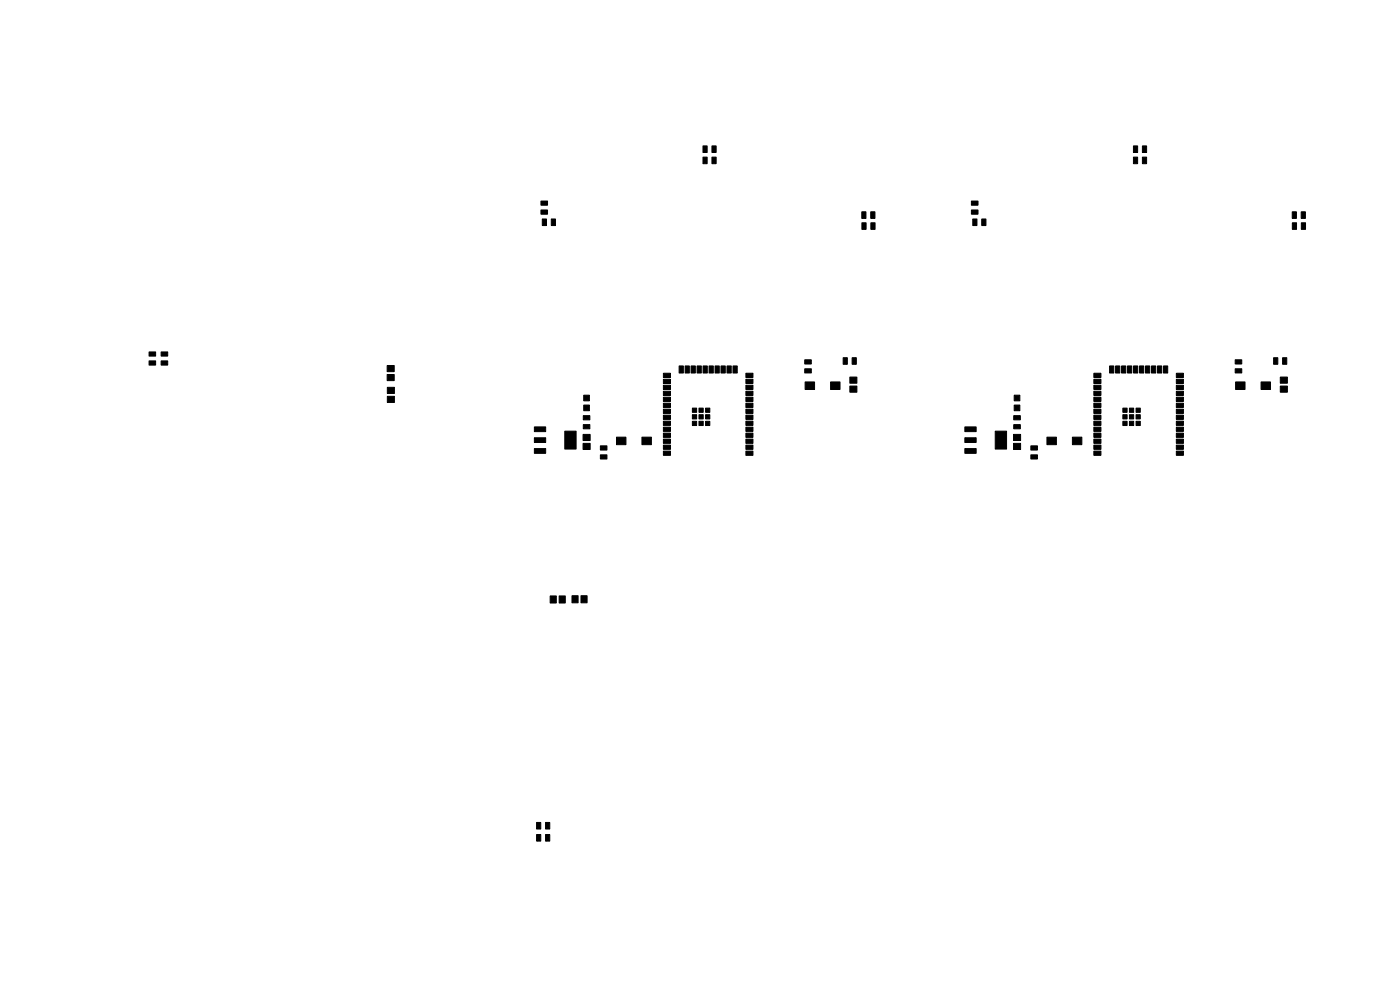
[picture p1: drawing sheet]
<svg xmlns="http://www.w3.org/2000/svg" width="297mm" height="210mm" viewBox="0 0 297 210" stroke-linecap="round" stroke-linejoin="round" font-family="sans-serif">
<g fill="#000" stroke="#000" stroke-width=".21">
<path d="M149.1 33.3h.9v1.4h-.9zM149.1 31h.9v1.4h-.9zM151 33.3h.9v1.4h-.9zM151 31h.9v1.4h-.9zM240.5 33.3h.8v1.4h-.8zM240.5 31h.8v1.4h-.8zM242.4 33.3h.8v1.4h-.8zM242.4 31h.8v1.4h-.8zM114.8 42.6h1.4v.9h-1.4zM114.8 44.5h1.4v.9h-1.4zM115 46.5h.9v1.3h-.9zM117 46.5h.8v1.3h-.8z"/>
<path d="M182.8 44.9h.9v1.4h-.9zM182.8 47.3h.9v1.4h-.9zM184.7 44.9h.9v1.4h-.9zM184.8 47.3h.8v1.4h-.8zM206.1 42.6h1.4v.9h-1.4zM206.1 44.5h1.4v.9h-1.4zM206.4 46.5h.9v1.3h-.9zM208.3 46.5h.9v1.3h-.9zM274.1 44.9h.9v1.4h-.9zM274.2 47.3h.9v1.4h-.9zM276 44.9h.9v1.4h-.9zM276.1 47.3h.9v1.4h-.9z"/>
<path d="M31.6 76.6h1.4v.8h-1.4zM31.6 74.7h1.4v.8h-1.4zM34.2 76.6h1.4v.8h-1.4zM34.2 74.7h1.4v.8h-1.4zM82.1 77.5h1.5v1.3h-1.5zM144.1 77.6h.9v1.5h-.9zM145.3 77.6h.9v1.5h-.9zM146.6 77.6h.9v1.5h-.9zM147.9 77.6h.9v1.5h-.9zM149.2 77.6h.8v1.5h-.8zM150.4 77.6h.9v1.5h-.9zM151.7 77.6h.9v1.5h-.9z"/>
<path d="M153 77.6h.9v1.5h-.9zM154.2 77.6h.9v1.5h-.9zM155.5 77.6h.9v1.5h-.9zM158.2 79.2h1.5v.9h-1.5zM170.7 76.3h1.4v.9h-1.4zM170.7 78.2h1.4v.9h-1.4zM178.9 75.9h.9v1.4h-.9zM180.3 80h1.5v1.3h-1.5zM180.8 75.9h.9v1.4h-.9zM235.4 77.6h.9v1.5h-.9zM236.7 77.6h.9v1.5h-.9zM237.9 77.6h.9v1.5h-.9z"/>
<path d="M239.2 77.6h.9v1.5h-.9zM240.5 77.6h.9v1.5h-.9zM241.7 77.6h.9v1.5h-.9zM243 77.6h.9v1.5h-.9zM244.3 77.6h.9v1.5h-.9zM245.6 77.6h.9v1.5h-.9zM246.8 77.6h.9v1.5h-.9zM249.6 79.2h1.5v.9h-1.5zM262 76.3h1.4v.9h-1.4zM262 78.2h1.4v.9h-1.4zM270.2 75.9h.9v1.4h-.9zM271.6 80h1.5v1.3h-1.5z"/>
<path d="M272.1 75.9h.9v1.4h-.9zM82.2 82.2h1.5v1.3h-1.5zM82.2 84.1h1.5v1.3h-1.5zM82.1 79.4h1.5v1.3h-1.5zM113.4 95.2h2.4v1h-2.4zM113.4 92.9h2.4v1h-2.4zM113.4 90.6h2.4v1h-2.4zM119.8 91.5h2.4v3.8h-2.4zM123.8 85.9h1.2v1.2h-1.2zM123.8 83.8h1.2v1.2h-1.2zM123.7 90.1h1.4v.9h-1.4zM123.7 88.2h1.4v.9h-1.4z"/>
<path d="M123.7 92.1h1.5v1.3h-1.5zM123.7 94.1h1.5v1.3h-1.5zM127.4 94.6h1.4v.9h-1.4zM127.4 96.5h1.4v.9h-1.4zM130.8 92.7h2v1.6h-2zM136.2 92.7h2v1.6h-2zM140.7 95.7h1.5v.9h-1.5zM140.7 94.4h1.5v.9h-1.5zM140.7 93.1h1.5v.9h-1.5zM140.7 91.9h1.5v.9h-1.5zM140.7 90.6h1.5v.9h-1.5zM140.7 89.3h1.5v.9h-1.5z"/>
<path d="M140.7 88.1h1.5v.9h-1.5zM140.7 86.8h1.5v.9h-1.5zM140.7 85.5h1.5v.9h-1.5zM140.7 84.3h1.5v.9h-1.5zM140.7 83h1.5v.9h-1.5zM140.7 81.7h1.5v.9h-1.5zM140.7 80.4h1.5v.9h-1.5zM140.7 79.2h1.5v.9h-1.5zM146.9 89.4h.9v.9h-.9zM146.9 88h.9v.9h-.9zM146.9 86.6h.9v.9h-.9zM148.3 89.4h.9v.9h-.9z"/>
<path d="M148.3 88h.9v.9h-.9zM148.3 86.6h.9v.9h-.9zM149.7 89.4h.9v.9h-.9zM149.7 88h.9v.9h-.9zM149.7 86.6h.9v.9h-.9zM158.2 80.4h1.5v.9h-1.5zM158.2 81.7h1.5v.9h-1.5zM158.2 83h1.5v.9h-1.5zM158.2 84.3h1.5v.9h-1.5zM158.2 85.5h1.5v.9h-1.5zM158.2 86.8h1.5v.9h-1.5zM158.2 88.1h1.5v.9h-1.5z"/>
<path d="M158.2 89.3h1.5v.9h-1.5zM158.2 90.6h1.5v.9h-1.5zM158.2 91.9h1.5v.9h-1.5zM158.2 93.1h1.5v.9h-1.5zM158.2 94.4h1.5v.9h-1.5zM158.2 95.7h1.5v.9h-1.5zM170.8 81h2v1.6h-2zM176.2 81h2v1.6h-2zM180.3 81.9h1.5v1.3h-1.5zM204.7 95.2h2.4v1h-2.4zM204.7 92.9h2.4v1h-2.4zM204.7 90.6h2.4v1h-2.4z"/>
<path d="M211.1 91.5h2.4v3.8h-2.4zM215.2 85.9h1.2v1.2h-1.2zM215.2 83.8h1.2v1.2h-1.2zM215.1 90.1h1.4v.9h-1.4zM215.1 88.2h1.4v.9h-1.4zM215 92.1h1.5v1.3h-1.5zM215 94.1h1.5v1.3h-1.5zM218.7 94.6h1.4v.9h-1.4zM218.7 96.5h1.4v.9h-1.4zM222.1 92.7h2v1.6h-2zM227.5 92.7h2v1.6h-2zM232.1 95.7h1.5v.9h-1.5z"/>
<path d="M232.1 94.4h1.5v.9h-1.5zM232.1 93.1h1.5v.9h-1.5zM232.1 91.9h1.5v.9h-1.5zM232.1 90.6h1.5v.9h-1.5zM232.1 89.3h1.5v.9h-1.5zM232.1 88.1h1.5v.9h-1.5zM232.1 86.8h1.5v.9h-1.5zM232.1 85.5h1.5v.9h-1.5zM232.1 84.3h1.5v.9h-1.5zM232.1 83h1.5v.9h-1.5zM232.1 81.7h1.5v.9h-1.5zM232.1 80.4h1.5v.9h-1.5z"/>
<path d="M232.1 79.2h1.5v.9h-1.5zM238.2 89.4h.9v.9h-.9zM238.2 88h.9v.9h-.9zM238.2 86.6h.9v.9h-.9zM239.6 89.4h.9v.9h-.9zM239.6 88h.9v.9h-.9zM239.6 86.6h.9v.9h-.9zM241 89.4h.9v.9h-.9zM241 88h.9v.9h-.9zM241 86.6h.9v.9h-.9zM249.6 80.4h1.5v.9h-1.5zM249.6 81.7h1.5v.9h-1.5z"/>
<path d="M249.6 83h1.5v.9h-1.5zM249.6 84.3h1.5v.9h-1.5zM249.6 85.5h1.5v.9h-1.5zM249.6 86.8h1.5v.9h-1.5zM249.6 88.1h1.5v.9h-1.5zM249.6 89.3h1.5v.9h-1.5zM249.6 90.6h1.5v.9h-1.5zM249.6 91.9h1.5v.9h-1.5zM249.6 93.1h1.5v.9h-1.5zM249.6 94.4h1.5v.9h-1.5zM249.6 95.7h1.5v.9h-1.5zM262.1 81h2v1.6h-2z"/>
<path d="M267.5 81h2v1.6h-2zM271.6 81.9h1.5v1.3h-1.5zM116.7 126.4h1.3v1.5h-1.3zM118.6 126.4h1.3v1.5h-1.3zM121.3 126.4h1.3v1.5h-1.3zM123.2 126.4h1.3v1.5h-1.3zM113.8 174.5h.9v1.4h-.9zM113.8 177h.9v1.4h-.9zM115.7 174.5h.9v1.4h-.9zM115.7 177h.9v1.4h-.9z"/>
</g>
</svg>
